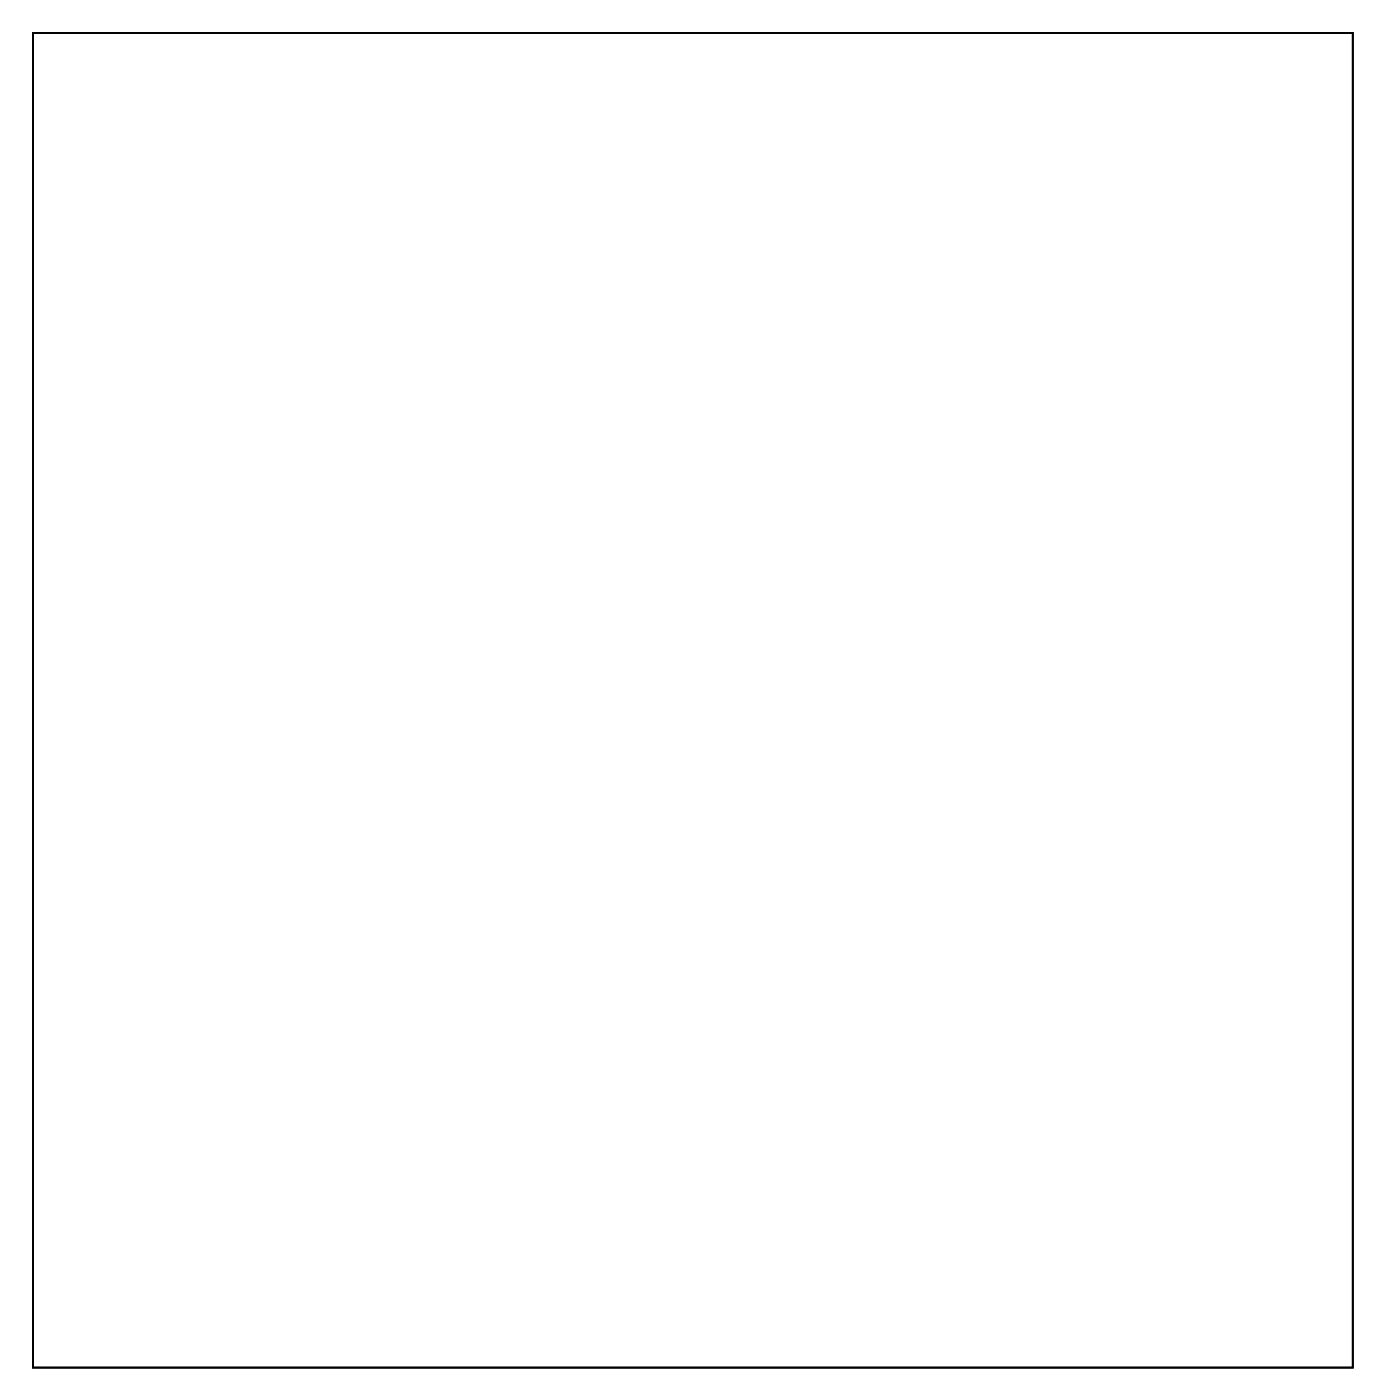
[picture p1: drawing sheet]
<svg xmlns="http://www.w3.org/2000/svg" width="153mm" height="155mm" viewBox="0 0 153 155" stroke-linecap="round" stroke-linejoin="round" font-family="sans-serif">
<path d="M3.6 3.6h145.6v147.3h-145.6z" fill="none" stroke="#000" stroke-width=".2"/>
<path d="M3.6 3.6h145.6v147.3h-145.6z" fill="none" stroke="#000" stroke-width=".11"/>
<path d="M141.7 58.1h1.5v1.5h-1.5z" fill="#fff"/>
<path d="M141.7 58.1h1.5v1.5h-1.5z" fill="none" stroke="#fff" stroke-width=".76" stroke-linecap="butt"/>
<circle cx="142.4" cy="58.9" r=".76" fill="#fff"/>
<circle cx="142.4" cy="58.9" r=".76" fill="none" stroke="#fff" stroke-width=".76" stroke-linecap="butt"/>
<circle cx="142.4" cy="53.8" r=".76" fill="#fff"/>
<circle cx="142.4" cy="53.8" r=".76" fill="none" stroke="#fff" stroke-width=".76" stroke-linecap="butt"/>
<circle cx="136.1" cy="41" r=".6" fill="#fff"/>
<circle cx="136.1" cy="41" r=".6" fill="none" stroke="#fff" stroke-width=".65" stroke-linecap="butt"/>
<path d="M135.5 40.4h1.2v1.2h-1.2z" fill="#fff"/>
<path d="M135.5 40.4h1.2v1.2h-1.2z" fill="none" stroke="#fff" stroke-width=".65" stroke-linecap="butt"/>
<circle cx="136.1" cy="43.5" r=".6" fill="#fff"/>
<circle cx="136.1" cy="43.5" r=".6" fill="none" stroke="#fff" stroke-width=".65" stroke-linecap="butt"/>
<circle cx="139" cy="35.3" r=".89" fill="#fff"/>
<circle cx="139" cy="35.3" r=".89" fill="none" stroke="#fff" stroke-width=".99" stroke-linecap="butt"/>
<path d="M138.1 29.3h1.8v1.8h-1.8z" fill="#fff"/>
<path d="M138.1 29.3h1.8v1.8h-1.8z" fill="none" stroke="#fff" stroke-width=".99" stroke-linecap="butt"/>
<circle cx="139" cy="30.2" r=".89" fill="#fff"/>
<circle cx="139" cy="30.2" r=".89" fill="none" stroke="#fff" stroke-width=".99" stroke-linecap="butt"/>
<circle cx="133.9" cy="32.8" r=".89" fill="#fff"/>
<circle cx="133.9" cy="32.8" r=".89" fill="none" stroke="#fff" stroke-width=".99" stroke-linecap="butt"/>
<circle cx="125.5" cy="88.9" r=".66" fill="#fff"/>
<circle cx="125.5" cy="88.9" r=".66" fill="none" stroke="#fff" stroke-width=".62" stroke-linecap="butt"/>
<circle cx="125.5" cy="91.4" r=".66" fill="#fff"/>
<circle cx="125.5" cy="91.4" r=".66" fill="none" stroke="#fff" stroke-width=".62" stroke-linecap="butt"/>
<circle cx="125.5" cy="94" r=".66" fill="#fff"/>
<circle cx="125.5" cy="94" r=".66" fill="none" stroke="#fff" stroke-width=".62" stroke-linecap="butt"/>
<circle cx="125.5" cy="96.5" r=".66" fill="#fff"/>
<circle cx="125.5" cy="96.5" r=".66" fill="none" stroke="#fff" stroke-width=".62" stroke-linecap="butt"/>
<circle cx="77.3" cy="54.3" r=".66" fill="#fff"/>
<circle cx="77.3" cy="54.3" r=".66" fill="none" stroke="#fff" stroke-width=".62" stroke-linecap="butt"/>
<circle cx="125.5" cy="99.1" r=".66" fill="#fff"/>
<circle cx="125.5" cy="99.1" r=".66" fill="none" stroke="#fff" stroke-width=".62" stroke-linecap="butt"/>
<circle cx="125.5" cy="101.6" r=".66" fill="#fff"/>
<circle cx="125.5" cy="101.6" r=".66" fill="none" stroke="#fff" stroke-width=".62" stroke-linecap="butt"/>
<circle cx="125.5" cy="104.1" r=".66" fill="#fff"/>
<circle cx="125.5" cy="104.1" r=".66" fill="none" stroke="#fff" stroke-width=".62" stroke-linecap="butt"/>
<circle cx="100.1" cy="109.2" r=".66" fill="#fff"/>
<circle cx="100.1" cy="109.2" r=".66" fill="none" stroke="#fff" stroke-width=".62" stroke-linecap="butt"/>
<circle cx="125.5" cy="63.5" r=".66" fill="#fff"/>
<circle cx="125.5" cy="63.5" r=".66" fill="none" stroke="#fff" stroke-width=".62" stroke-linecap="butt"/>
<circle cx="125.5" cy="66" r=".66" fill="#fff"/>
<circle cx="125.5" cy="66" r=".66" fill="none" stroke="#fff" stroke-width=".62" stroke-linecap="butt"/>
<circle cx="125.5" cy="48.3" r=".66" fill="#fff"/>
<circle cx="125.5" cy="48.3" r=".66" fill="none" stroke="#fff" stroke-width=".62" stroke-linecap="butt"/>
<circle cx="125.5" cy="68.6" r=".66" fill="#fff"/>
<circle cx="125.5" cy="68.6" r=".66" fill="none" stroke="#fff" stroke-width=".62" stroke-linecap="butt"/>
<circle cx="125.5" cy="71.1" r=".66" fill="#fff"/>
<circle cx="125.5" cy="71.1" r=".66" fill="none" stroke="#fff" stroke-width=".62" stroke-linecap="butt"/>
<circle cx="125.5" cy="73.7" r=".66" fill="#fff"/>
<circle cx="125.5" cy="73.7" r=".66" fill="none" stroke="#fff" stroke-width=".62" stroke-linecap="butt"/>
<circle cx="125.5" cy="76.2" r=".66" fill="#fff"/>
<circle cx="125.5" cy="76.2" r=".66" fill="none" stroke="#fff" stroke-width=".62" stroke-linecap="butt"/>
<circle cx="125.5" cy="78.7" r=".66" fill="#fff"/>
<circle cx="125.5" cy="78.7" r=".66" fill="none" stroke="#fff" stroke-width=".62" stroke-linecap="butt"/>
<circle cx="79.8" cy="109.2" r=".66" fill="#fff"/>
<circle cx="79.8" cy="109.2" r=".66" fill="none" stroke="#fff" stroke-width=".62" stroke-linecap="butt"/>
<circle cx="125.5" cy="81.3" r=".66" fill="#fff"/>
<circle cx="125.5" cy="81.3" r=".66" fill="none" stroke="#fff" stroke-width=".62" stroke-linecap="butt"/>
<circle cx="120.5" cy="109.2" r=".66" fill="#fff"/>
<circle cx="120.5" cy="109.2" r=".66" fill="none" stroke="#fff" stroke-width=".62" stroke-linecap="butt"/>
<circle cx="77.3" cy="68.6" r=".66" fill="#fff"/>
<circle cx="77.3" cy="68.6" r=".66" fill="none" stroke="#fff" stroke-width=".62" stroke-linecap="butt"/>
<circle cx="90" cy="109.2" r=".66" fill="#fff"/>
<circle cx="90" cy="109.2" r=".66" fill="none" stroke="#fff" stroke-width=".62" stroke-linecap="butt"/>
<circle cx="110.3" cy="109.2" r=".66" fill="#fff"/>
<circle cx="110.3" cy="109.2" r=".66" fill="none" stroke="#fff" stroke-width=".62" stroke-linecap="butt"/>
<circle cx="77.3" cy="44.2" r=".66" fill="#fff"/>
<circle cx="77.3" cy="44.2" r=".66" fill="none" stroke="#fff" stroke-width=".62" stroke-linecap="butt"/>
<circle cx="125.5" cy="58.4" r=".66" fill="#fff"/>
<circle cx="125.5" cy="58.4" r=".66" fill="none" stroke="#fff" stroke-width=".62" stroke-linecap="butt"/>
<circle cx="77.3" cy="58.4" r=".66" fill="#fff"/>
<circle cx="77.3" cy="58.4" r=".66" fill="none" stroke="#fff" stroke-width=".62" stroke-linecap="butt"/>
<circle cx="84.9" cy="109.2" r=".66" fill="#fff"/>
<circle cx="84.9" cy="109.2" r=".66" fill="none" stroke="#fff" stroke-width=".62" stroke-linecap="butt"/>
<circle cx="95.1" cy="109.2" r=".66" fill="#fff"/>
<circle cx="95.1" cy="109.2" r=".66" fill="none" stroke="#fff" stroke-width=".62" stroke-linecap="butt"/>
<circle cx="105.2" cy="109.2" r=".66" fill="#fff"/>
<circle cx="105.2" cy="109.2" r=".66" fill="none" stroke="#fff" stroke-width=".62" stroke-linecap="butt"/>
<circle cx="115.4" cy="109.2" r=".66" fill="#fff"/>
<circle cx="115.4" cy="109.2" r=".66" fill="none" stroke="#fff" stroke-width=".62" stroke-linecap="butt"/>
<circle cx="77.3" cy="99.1" r=".66" fill="#fff"/>
<circle cx="77.3" cy="99.1" r=".66" fill="none" stroke="#fff" stroke-width=".62" stroke-linecap="butt"/>
<circle cx="77.3" cy="96.5" r=".66" fill="#fff"/>
<circle cx="77.3" cy="96.5" r=".66" fill="none" stroke="#fff" stroke-width=".62" stroke-linecap="butt"/>
<circle cx="77.3" cy="94" r=".66" fill="#fff"/>
<circle cx="77.3" cy="94" r=".66" fill="none" stroke="#fff" stroke-width=".62" stroke-linecap="butt"/>
<circle cx="77.3" cy="39.1" r=".66" fill="#fff"/>
<circle cx="77.3" cy="39.1" r=".66" fill="none" stroke="#fff" stroke-width=".62" stroke-linecap="butt"/>
<circle cx="77.3" cy="91.4" r=".66" fill="#fff"/>
<circle cx="77.3" cy="91.4" r=".66" fill="none" stroke="#fff" stroke-width=".62" stroke-linecap="butt"/>
<circle cx="77.3" cy="49.3" r=".66" fill="#fff"/>
<circle cx="77.3" cy="49.3" r=".66" fill="none" stroke="#fff" stroke-width=".62" stroke-linecap="butt"/>
<circle cx="77.3" cy="88.9" r=".66" fill="#fff"/>
<circle cx="77.3" cy="88.9" r=".66" fill="none" stroke="#fff" stroke-width=".62" stroke-linecap="butt"/>
<circle cx="77.3" cy="86.4" r=".66" fill="#fff"/>
<circle cx="77.3" cy="86.4" r=".66" fill="none" stroke="#fff" stroke-width=".62" stroke-linecap="butt"/>
<circle cx="77.3" cy="83.8" r=".66" fill="#fff"/>
<circle cx="77.3" cy="83.8" r=".66" fill="none" stroke="#fff" stroke-width=".62" stroke-linecap="butt"/>
<circle cx="77.3" cy="81.3" r=".66" fill="#fff"/>
<circle cx="77.3" cy="81.3" r=".66" fill="none" stroke="#fff" stroke-width=".62" stroke-linecap="butt"/>
<circle cx="125.5" cy="43.2" r=".66" fill="#fff"/>
<circle cx="125.5" cy="43.2" r=".66" fill="none" stroke="#fff" stroke-width=".62" stroke-linecap="butt"/>
<circle cx="125.5" cy="53.3" r=".66" fill="#fff"/>
<circle cx="125.5" cy="53.3" r=".66" fill="none" stroke="#fff" stroke-width=".62" stroke-linecap="butt"/>
<circle cx="77.3" cy="73.7" r=".66" fill="#fff"/>
<circle cx="77.3" cy="73.7" r=".66" fill="none" stroke="#fff" stroke-width=".62" stroke-linecap="butt"/>
<circle cx="77.3" cy="63.5" r=".66" fill="#fff"/>
<circle cx="77.3" cy="63.5" r=".66" fill="none" stroke="#fff" stroke-width=".62" stroke-linecap="butt"/>
<circle cx="77.3" cy="109.2" r=".66" fill="#fff"/>
<circle cx="77.3" cy="109.2" r=".66" fill="none" stroke="#fff" stroke-width=".62" stroke-linecap="butt"/>
<circle cx="82.4" cy="109.2" r=".66" fill="#fff"/>
<circle cx="82.4" cy="109.2" r=".66" fill="none" stroke="#fff" stroke-width=".62" stroke-linecap="butt"/>
<circle cx="87.4" cy="109.2" r=".66" fill="#fff"/>
<circle cx="87.4" cy="109.2" r=".66" fill="none" stroke="#fff" stroke-width=".62" stroke-linecap="butt"/>
<circle cx="92.5" cy="109.2" r=".66" fill="#fff"/>
<circle cx="92.5" cy="109.2" r=".66" fill="none" stroke="#fff" stroke-width=".62" stroke-linecap="butt"/>
<circle cx="97.6" cy="109.2" r=".66" fill="#fff"/>
<circle cx="97.6" cy="109.2" r=".66" fill="none" stroke="#fff" stroke-width=".62" stroke-linecap="butt"/>
<circle cx="102.7" cy="109.2" r=".66" fill="#fff"/>
<circle cx="102.7" cy="109.2" r=".66" fill="none" stroke="#fff" stroke-width=".62" stroke-linecap="butt"/>
<circle cx="107.8" cy="109.2" r=".66" fill="#fff"/>
<circle cx="107.8" cy="109.2" r=".66" fill="none" stroke="#fff" stroke-width=".62" stroke-linecap="butt"/>
<circle cx="112.8" cy="109.2" r=".66" fill="#fff"/>
<circle cx="112.8" cy="109.2" r=".66" fill="none" stroke="#fff" stroke-width=".62" stroke-linecap="butt"/>
<circle cx="117.9" cy="109.2" r=".66" fill="#fff"/>
<circle cx="117.9" cy="109.2" r=".66" fill="none" stroke="#fff" stroke-width=".62" stroke-linecap="butt"/>
<circle cx="77.3" cy="36.6" r=".66" fill="#fff"/>
<circle cx="77.3" cy="36.6" r=".66" fill="none" stroke="#fff" stroke-width=".62" stroke-linecap="butt"/>
<circle cx="77.3" cy="41.6" r=".66" fill="#fff"/>
<circle cx="77.3" cy="41.6" r=".66" fill="none" stroke="#fff" stroke-width=".62" stroke-linecap="butt"/>
<circle cx="77.3" cy="46.7" r=".66" fill="#fff"/>
<circle cx="77.3" cy="46.7" r=".66" fill="none" stroke="#fff" stroke-width=".62" stroke-linecap="butt"/>
<circle cx="77.3" cy="51.8" r=".66" fill="#fff"/>
<circle cx="77.3" cy="51.8" r=".66" fill="none" stroke="#fff" stroke-width=".62" stroke-linecap="butt"/>
<circle cx="125.5" cy="40.6" r=".66" fill="#fff"/>
<circle cx="125.5" cy="40.6" r=".66" fill="none" stroke="#fff" stroke-width=".62" stroke-linecap="butt"/>
<circle cx="125.5" cy="45.7" r=".66" fill="#fff"/>
<circle cx="125.5" cy="45.7" r=".66" fill="none" stroke="#fff" stroke-width=".62" stroke-linecap="butt"/>
<circle cx="125.5" cy="50.8" r=".66" fill="#fff"/>
<circle cx="125.5" cy="50.8" r=".66" fill="none" stroke="#fff" stroke-width=".62" stroke-linecap="butt"/>
<circle cx="125.5" cy="55.9" r=".66" fill="#fff"/>
<circle cx="125.5" cy="55.9" r=".66" fill="none" stroke="#fff" stroke-width=".62" stroke-linecap="butt"/>
<circle cx="77.3" cy="76.2" r=".66" fill="#fff"/>
<circle cx="77.3" cy="76.2" r=".66" fill="none" stroke="#fff" stroke-width=".62" stroke-linecap="butt"/>
<circle cx="77.3" cy="71.1" r=".66" fill="#fff"/>
<circle cx="77.3" cy="71.1" r=".66" fill="none" stroke="#fff" stroke-width=".62" stroke-linecap="butt"/>
<circle cx="77.3" cy="66" r=".66" fill="#fff"/>
<circle cx="77.3" cy="66" r=".66" fill="none" stroke="#fff" stroke-width=".62" stroke-linecap="butt"/>
<circle cx="77.3" cy="61" r=".66" fill="#fff"/>
<circle cx="77.3" cy="61" r=".66" fill="none" stroke="#fff" stroke-width=".62" stroke-linecap="butt"/>
<circle cx="77.3" cy="106.7" r=".66" fill="#fff"/>
<circle cx="77.3" cy="106.7" r=".66" fill="none" stroke="#fff" stroke-width=".62" stroke-linecap="butt"/>
<circle cx="79.8" cy="106.7" r=".66" fill="#fff"/>
<circle cx="79.8" cy="106.7" r=".66" fill="none" stroke="#fff" stroke-width=".62" stroke-linecap="butt"/>
<circle cx="82.4" cy="106.7" r=".66" fill="#fff"/>
<circle cx="82.4" cy="106.7" r=".66" fill="none" stroke="#fff" stroke-width=".62" stroke-linecap="butt"/>
<circle cx="84.9" cy="106.7" r=".66" fill="#fff"/>
<circle cx="84.9" cy="106.7" r=".66" fill="none" stroke="#fff" stroke-width=".62" stroke-linecap="butt"/>
<circle cx="87.4" cy="106.7" r=".66" fill="#fff"/>
<circle cx="87.4" cy="106.7" r=".66" fill="none" stroke="#fff" stroke-width=".62" stroke-linecap="butt"/>
<circle cx="90" cy="106.7" r=".66" fill="#fff"/>
<circle cx="90" cy="106.7" r=".66" fill="none" stroke="#fff" stroke-width=".62" stroke-linecap="butt"/>
<circle cx="92.5" cy="106.7" r=".66" fill="#fff"/>
<circle cx="92.5" cy="106.7" r=".66" fill="none" stroke="#fff" stroke-width=".62" stroke-linecap="butt"/>
<circle cx="95.1" cy="106.7" r=".66" fill="#fff"/>
<circle cx="95.1" cy="106.7" r=".66" fill="none" stroke="#fff" stroke-width=".62" stroke-linecap="butt"/>
<circle cx="97.6" cy="106.7" r=".66" fill="#fff"/>
<circle cx="97.6" cy="106.7" r=".66" fill="none" stroke="#fff" stroke-width=".62" stroke-linecap="butt"/>
<circle cx="100.1" cy="106.7" r=".66" fill="#fff"/>
<circle cx="100.1" cy="106.7" r=".66" fill="none" stroke="#fff" stroke-width=".62" stroke-linecap="butt"/>
<circle cx="102.7" cy="106.7" r=".66" fill="#fff"/>
<circle cx="102.7" cy="106.7" r=".66" fill="none" stroke="#fff" stroke-width=".62" stroke-linecap="butt"/>
<circle cx="105.2" cy="106.7" r=".66" fill="#fff"/>
<circle cx="105.2" cy="106.7" r=".66" fill="none" stroke="#fff" stroke-width=".62" stroke-linecap="butt"/>
<circle cx="107.8" cy="106.7" r=".66" fill="#fff"/>
<circle cx="107.8" cy="106.7" r=".66" fill="none" stroke="#fff" stroke-width=".62" stroke-linecap="butt"/>
<circle cx="110.3" cy="106.7" r=".66" fill="#fff"/>
<circle cx="110.3" cy="106.7" r=".66" fill="none" stroke="#fff" stroke-width=".62" stroke-linecap="butt"/>
<circle cx="112.8" cy="106.7" r=".66" fill="#fff"/>
<circle cx="112.8" cy="106.7" r=".66" fill="none" stroke="#fff" stroke-width=".62" stroke-linecap="butt"/>
<circle cx="115.4" cy="106.7" r=".66" fill="#fff"/>
<circle cx="115.4" cy="106.7" r=".66" fill="none" stroke="#fff" stroke-width=".62" stroke-linecap="butt"/>
<circle cx="117.9" cy="106.7" r=".66" fill="#fff"/>
<circle cx="117.9" cy="106.7" r=".66" fill="none" stroke="#fff" stroke-width=".62" stroke-linecap="butt"/>
<circle cx="120.5" cy="106.7" r=".66" fill="#fff"/>
<circle cx="120.5" cy="106.7" r=".66" fill="none" stroke="#fff" stroke-width=".62" stroke-linecap="butt"/>
<circle cx="125.5" cy="86.4" r=".66" fill="#fff"/>
<circle cx="125.5" cy="86.4" r=".66" fill="none" stroke="#fff" stroke-width=".62" stroke-linecap="butt"/>
<circle cx="136.1" cy="53.4" r=".7" fill="#fff"/>
<circle cx="136.1" cy="53.4" r=".7" fill="none" stroke="#fff" stroke-width=".76" stroke-linecap="butt"/>
<circle cx="136" cy="58.7" r=".7" fill="#fff"/>
<circle cx="136" cy="58.7" r=".7" fill="none" stroke="#fff" stroke-width=".76" stroke-linecap="butt"/>
<path d="M36.8 108.1h1.6v1.5h-1.6z" fill="#fff"/>
<path d="M36.8 108.1h1.6v1.5h-1.6z" fill="none" stroke="#fff" stroke-width=".76" stroke-linecap="butt"/>
<circle cx="37.6" cy="108.9" r=".76" fill="#fff"/>
<circle cx="37.6" cy="108.9" r=".76" fill="none" stroke="#fff" stroke-width=".76" stroke-linecap="butt"/>
<circle cx="32.5" cy="108.9" r=".76" fill="#fff"/>
<circle cx="32.5" cy="108.9" r=".76" fill="none" stroke="#fff" stroke-width=".76" stroke-linecap="butt"/>
<path d="M25.3 107.9h2v2h-2z" fill="#fff"/>
<path d="M25.3 107.9h2v2h-2z" fill="none" stroke="#fff" stroke-width=".76" stroke-linecap="butt"/>
<circle cx="26.3" cy="108.9" r="1" fill="#fff"/>
<circle cx="26.3" cy="108.9" r="1" fill="none" stroke="#fff" stroke-width=".76" stroke-linecap="butt"/>
<circle cx="21.3" cy="108.9" r="1" fill="#fff"/>
<circle cx="21.3" cy="108.9" r="1" fill="none" stroke="#fff" stroke-width=".76" stroke-linecap="butt"/>
<path d="M48.1 108h1.6v1.5h-1.6z" fill="#fff"/>
<path d="M48.1 108h1.6v1.5h-1.6z" fill="none" stroke="#fff" stroke-width=".76" stroke-linecap="butt"/>
<circle cx="48.9" cy="108.8" r=".76" fill="#fff"/>
<circle cx="48.9" cy="108.8" r=".76" fill="none" stroke="#fff" stroke-width=".76" stroke-linecap="butt"/>
<circle cx="43.8" cy="108.8" r=".76" fill="#fff"/>
<circle cx="43.8" cy="108.8" r=".76" fill="none" stroke="#fff" stroke-width=".76" stroke-linecap="butt"/>
<path d="M108.7 30.4h1.4v1.4h-1.4z" fill="#fff"/>
<path d="M108.7 30.4h1.4v1.4h-1.4z" fill="none" stroke="#fff" stroke-width=".76" stroke-linecap="butt"/>
<circle cx="109.4" cy="31.1" r=".7" fill="#fff"/>
<circle cx="109.4" cy="31.1" r=".7" fill="none" stroke="#fff" stroke-width=".76" stroke-linecap="butt"/>
<circle cx="109.4" cy="33.6" r=".7" fill="#fff"/>
<circle cx="109.4" cy="33.6" r=".7" fill="none" stroke="#fff" stroke-width=".76" stroke-linecap="butt"/>
<circle cx="109.4" cy="36.1" r=".7" fill="#fff"/>
<circle cx="109.4" cy="36.1" r=".7" fill="none" stroke="#fff" stroke-width=".76" stroke-linecap="butt"/>
<circle cx="109.4" cy="38.7" r=".7" fill="#fff"/>
<circle cx="109.4" cy="38.7" r=".7" fill="none" stroke="#fff" stroke-width=".76" stroke-linecap="butt"/>
<circle cx="109.4" cy="41.2" r=".7" fill="#fff"/>
<circle cx="109.4" cy="41.2" r=".7" fill="none" stroke="#fff" stroke-width=".76" stroke-linecap="butt"/>
<circle cx="109.4" cy="43.8" r=".7" fill="#fff"/>
<circle cx="109.4" cy="43.8" r=".7" fill="none" stroke="#fff" stroke-width=".76" stroke-linecap="butt"/>
<circle cx="109.4" cy="46.3" r=".7" fill="#fff"/>
<circle cx="109.4" cy="46.3" r=".7" fill="none" stroke="#fff" stroke-width=".76" stroke-linecap="butt"/>
<circle cx="109.4" cy="48.8" r=".7" fill="#fff"/>
<circle cx="109.4" cy="48.8" r=".7" fill="none" stroke="#fff" stroke-width=".76" stroke-linecap="butt"/>
<circle cx="109.4" cy="51.4" r=".7" fill="#fff"/>
<circle cx="109.4" cy="51.4" r=".7" fill="none" stroke="#fff" stroke-width=".76" stroke-linecap="butt"/>
<circle cx="109.4" cy="53.9" r=".7" fill="#fff"/>
<circle cx="109.4" cy="53.9" r=".7" fill="none" stroke="#fff" stroke-width=".76" stroke-linecap="butt"/>
<circle cx="109.4" cy="56.5" r=".7" fill="#fff"/>
<circle cx="109.4" cy="56.5" r=".7" fill="none" stroke="#fff" stroke-width=".76" stroke-linecap="butt"/>
<circle cx="109.4" cy="59" r=".7" fill="#fff"/>
<circle cx="109.4" cy="59" r=".7" fill="none" stroke="#fff" stroke-width=".76" stroke-linecap="butt"/>
<circle cx="109.4" cy="61.5" r=".7" fill="#fff"/>
<circle cx="109.4" cy="61.5" r=".7" fill="none" stroke="#fff" stroke-width=".76" stroke-linecap="butt"/>
<circle cx="109.4" cy="64.1" r=".7" fill="#fff"/>
<circle cx="109.4" cy="64.1" r=".7" fill="none" stroke="#fff" stroke-width=".76" stroke-linecap="butt"/>
<path d="M108.7 30.3h1.5v1.5h-1.5z" fill="#fff"/>
<path d="M108.7 30.3h1.5v1.5h-1.5z" fill="none" stroke="#fff" stroke-width=".25"/>
<path d="M108.7 32.9h1.5v1.4h-1.5z" fill="#fff"/>
<path d="M108.7 32.9h1.5v1.4h-1.5z" fill="none" stroke="#fff" stroke-width=".25"/>
<path d="M108.7 35.4h1.5v1.4h-1.5z" fill="#fff"/>
<path d="M108.7 35.4h1.5v1.4h-1.5z" fill="none" stroke="#fff" stroke-width=".25"/>
<path d="M108.7 38h1.5v1.4h-1.5z" fill="#fff"/>
<path d="M108.7 38h1.5v1.4h-1.5z" fill="none" stroke="#fff" stroke-width=".25"/>
<path d="M108.7 40.5h1.5v1.4h-1.5z" fill="#fff"/>
<path d="M108.7 40.5h1.5v1.4h-1.5z" fill="none" stroke="#fff" stroke-width=".25"/>
<path d="M108.7 43h1.5v1.5h-1.5z" fill="#fff"/>
<path d="M108.7 43h1.5v1.5h-1.5z" fill="none" stroke="#fff" stroke-width=".25"/>
<path d="M108.7 45.6h1.5v1.4h-1.5z" fill="#fff"/>
<path d="M108.7 45.6h1.5v1.4h-1.5z" fill="none" stroke="#fff" stroke-width=".25"/>
<path d="M108.7 48.1h1.5v1.4h-1.5z" fill="#fff"/>
<path d="M108.7 48.1h1.5v1.4h-1.5z" fill="none" stroke="#fff" stroke-width=".25"/>
<path d="M108.7 50.7h1.5v1.4h-1.5z" fill="#fff"/>
<path d="M108.7 50.7h1.5v1.4h-1.5z" fill="none" stroke="#fff" stroke-width=".25"/>
<path d="M108.7 53.2h1.5v1.4h-1.5z" fill="#fff"/>
<path d="M108.7 53.2h1.5v1.4h-1.5z" fill="none" stroke="#fff" stroke-width=".25"/>
<path d="M108.7 55.7h1.5v1.5h-1.5z" fill="#fff"/>
<path d="M108.7 55.7h1.5v1.5h-1.5z" fill="none" stroke="#fff" stroke-width=".25"/>
<path d="M108.7 58.3h1.5v1.4h-1.5z" fill="#fff"/>
<path d="M108.7 58.3h1.5v1.4h-1.5z" fill="none" stroke="#fff" stroke-width=".25"/>
<path d="M108.7 60.8h1.5v1.4h-1.5z" fill="#fff"/>
<path d="M108.7 60.8h1.5v1.4h-1.5z" fill="none" stroke="#fff" stroke-width=".25"/>
<path d="M108.7 63.4h1.5v1.4h-1.5z" fill="#fff"/>
<path d="M108.7 63.4h1.5v1.4h-1.5z" fill="none" stroke="#fff" stroke-width=".25"/>
<circle cx="94.2" cy="31.1" r=".7" fill="#fff"/>
<circle cx="94.2" cy="31.1" r=".7" fill="none" stroke="#fff" stroke-width=".76" stroke-linecap="butt"/>
<circle cx="94.3" cy="33.6" r=".7" fill="#fff"/>
<circle cx="94.3" cy="33.6" r=".7" fill="none" stroke="#fff" stroke-width=".76" stroke-linecap="butt"/>
<circle cx="94.3" cy="36.1" r=".7" fill="#fff"/>
<circle cx="94.3" cy="36.1" r=".7" fill="none" stroke="#fff" stroke-width=".76" stroke-linecap="butt"/>
<circle cx="94.3" cy="38.7" r=".7" fill="#fff"/>
<circle cx="94.3" cy="38.7" r=".7" fill="none" stroke="#fff" stroke-width=".76" stroke-linecap="butt"/>
<circle cx="94.3" cy="41.2" r=".7" fill="#fff"/>
<circle cx="94.3" cy="41.2" r=".7" fill="none" stroke="#fff" stroke-width=".76" stroke-linecap="butt"/>
<circle cx="94.3" cy="43.8" r=".7" fill="#fff"/>
<circle cx="94.3" cy="43.8" r=".7" fill="none" stroke="#fff" stroke-width=".76" stroke-linecap="butt"/>
<circle cx="94.3" cy="46.3" r=".7" fill="#fff"/>
<circle cx="94.3" cy="46.3" r=".7" fill="none" stroke="#fff" stroke-width=".76" stroke-linecap="butt"/>
<circle cx="94.3" cy="48.8" r=".7" fill="#fff"/>
<circle cx="94.3" cy="48.8" r=".7" fill="none" stroke="#fff" stroke-width=".76" stroke-linecap="butt"/>
<circle cx="94.3" cy="51.4" r=".7" fill="#fff"/>
<circle cx="94.3" cy="51.4" r=".7" fill="none" stroke="#fff" stroke-width=".76" stroke-linecap="butt"/>
<circle cx="94.3" cy="53.9" r=".7" fill="#fff"/>
<circle cx="94.3" cy="53.9" r=".7" fill="none" stroke="#fff" stroke-width=".76" stroke-linecap="butt"/>
<circle cx="94.3" cy="56.5" r=".7" fill="#fff"/>
<circle cx="94.3" cy="56.5" r=".7" fill="none" stroke="#fff" stroke-width=".76" stroke-linecap="butt"/>
<circle cx="94.3" cy="59" r=".7" fill="#fff"/>
<circle cx="94.3" cy="59" r=".7" fill="none" stroke="#fff" stroke-width=".76" stroke-linecap="butt"/>
<circle cx="94.3" cy="61.5" r=".7" fill="#fff"/>
<circle cx="94.3" cy="61.5" r=".7" fill="none" stroke="#fff" stroke-width=".76" stroke-linecap="butt"/>
<circle cx="94.3" cy="64.1" r=".7" fill="#fff"/>
<circle cx="94.3" cy="64.1" r=".7" fill="none" stroke="#fff" stroke-width=".76" stroke-linecap="butt"/>
<path d="M93.6 30.3h1.4v1.5h-1.4z" fill="#fff"/>
<path d="M93.6 30.3h1.4v1.5h-1.4z" fill="none" stroke="#fff" stroke-width=".25"/>
<path d="M93.6 32.9h1.4v1.4h-1.4z" fill="#fff"/>
<path d="M93.6 32.9h1.4v1.4h-1.4z" fill="none" stroke="#fff" stroke-width=".25"/>
<path d="M93.6 35.4h1.4v1.4h-1.4z" fill="#fff"/>
<path d="M93.6 35.4h1.4v1.4h-1.4z" fill="none" stroke="#fff" stroke-width=".25"/>
<path d="M93.6 38h1.4v1.4h-1.4z" fill="#fff"/>
<path d="M93.6 38h1.4v1.4h-1.4z" fill="none" stroke="#fff" stroke-width=".25"/>
<path d="M93.6 40.5h1.4v1.4h-1.4z" fill="#fff"/>
<path d="M93.6 40.5h1.4v1.4h-1.4z" fill="none" stroke="#fff" stroke-width=".25"/>
<path d="M93.6 43h1.4v1.5h-1.4z" fill="#fff"/>
<path d="M93.6 43h1.4v1.5h-1.4z" fill="none" stroke="#fff" stroke-width=".25"/>
<path d="M93.6 45.6h1.4v1.4h-1.4z" fill="#fff"/>
<path d="M93.6 45.6h1.4v1.4h-1.4z" fill="none" stroke="#fff" stroke-width=".25"/>
<path d="M93.6 48.1h1.4v1.4h-1.4z" fill="#fff"/>
<path d="M93.6 48.1h1.4v1.4h-1.4z" fill="none" stroke="#fff" stroke-width=".25"/>
<path d="M93.6 50.7h1.4v1.4h-1.4z" fill="#fff"/>
<path d="M93.6 50.7h1.4v1.4h-1.4z" fill="none" stroke="#fff" stroke-width=".25"/>
<path d="M93.6 53.2h1.4v1.4h-1.4z" fill="#fff"/>
<path d="M93.6 53.2h1.4v1.4h-1.4z" fill="none" stroke="#fff" stroke-width=".25"/>
<path d="M93.6 55.7h1.4v1.5h-1.4z" fill="#fff"/>
<path d="M93.6 55.7h1.4v1.5h-1.4z" fill="none" stroke="#fff" stroke-width=".25"/>
<path d="M93.6 58.3h1.4v1.4h-1.4z" fill="#fff"/>
<path d="M93.6 58.3h1.4v1.4h-1.4z" fill="none" stroke="#fff" stroke-width=".25"/>
<path d="M93.6 60.8h1.4v1.4h-1.4z" fill="#fff"/>
<path d="M93.6 60.8h1.4v1.4h-1.4z" fill="none" stroke="#fff" stroke-width=".25"/>
<path d="M93.6 63.4h1.4v1.4h-1.4z" fill="#fff"/>
<path d="M93.6 63.4h1.4v1.4h-1.4z" fill="none" stroke="#fff" stroke-width=".25"/>
<circle cx="132.2" cy="56" r=".7" fill="#fff"/>
<circle cx="132.2" cy="56" r=".7" fill="none" stroke="#fff" stroke-width=".76" stroke-linecap="butt"/>
<circle cx="112.2" cy="61.6" r=".7" fill="#fff"/>
<circle cx="112.2" cy="61.6" r=".7" fill="none" stroke="#fff" stroke-width=".76" stroke-linecap="butt"/>
<circle cx="114.4" cy="59.1" r=".7" fill="#fff"/>
<circle cx="114.4" cy="59.1" r=".7" fill="none" stroke="#fff" stroke-width=".76" stroke-linecap="butt"/>
<circle cx="116.5" cy="56.4" r=".7" fill="#fff"/>
<circle cx="116.5" cy="56.4" r=".7" fill="none" stroke="#fff" stroke-width=".76" stroke-linecap="butt"/>
<circle cx="88.4" cy="55" r=".7" fill="#fff"/>
<circle cx="88.4" cy="55" r=".7" fill="none" stroke="#fff" stroke-width=".76" stroke-linecap="butt"/>
<circle cx="88.4" cy="52.1" r=".7" fill="#fff"/>
<circle cx="88.4" cy="52.1" r=".7" fill="none" stroke="#fff" stroke-width=".76" stroke-linecap="butt"/>
<circle cx="88.2" cy="58.7" r=".7" fill="#fff"/>
<circle cx="88.2" cy="58.7" r=".7" fill="none" stroke="#fff" stroke-width=".76" stroke-linecap="butt"/>
<circle cx="88.3" cy="61.4" r=".7" fill="#fff"/>
<circle cx="88.3" cy="61.4" r=".7" fill="none" stroke="#fff" stroke-width=".76" stroke-linecap="butt"/>
<circle cx="88.3" cy="64" r=".7" fill="#fff"/>
<circle cx="88.3" cy="64" r=".7" fill="none" stroke="#fff" stroke-width=".76" stroke-linecap="butt"/>
<circle cx="105.6" cy="53.7" r=".7" fill="#fff"/>
<circle cx="105.6" cy="53.7" r=".7" fill="none" stroke="#fff" stroke-width=".76" stroke-linecap="butt"/>
<circle cx="88.2" cy="66.6" r=".7" fill="#fff"/>
<circle cx="88.2" cy="66.6" r=".7" fill="none" stroke="#fff" stroke-width=".76" stroke-linecap="butt"/>
<circle cx="112.2" cy="66.8" r=".7" fill="#fff"/>
<circle cx="112.2" cy="66.8" r=".7" fill="none" stroke="#fff" stroke-width=".76" stroke-linecap="butt"/>
<circle cx="114.4" cy="69.1" r=".7" fill="#fff"/>
<circle cx="114.4" cy="69.1" r=".7" fill="none" stroke="#fff" stroke-width=".76" stroke-linecap="butt"/>
<circle cx="88.2" cy="69" r=".7" fill="#fff"/>
<circle cx="88.2" cy="69" r=".7" fill="none" stroke="#fff" stroke-width=".76" stroke-linecap="butt"/>
<circle cx="116.5" cy="71.5" r=".7" fill="#fff"/>
<circle cx="116.5" cy="71.5" r=".7" fill="none" stroke="#fff" stroke-width=".76" stroke-linecap="butt"/>
<circle cx="88.2" cy="71.5" r=".7" fill="#fff"/>
<circle cx="88.2" cy="71.5" r=".7" fill="none" stroke="#fff" stroke-width=".76" stroke-linecap="butt"/>
<circle cx="101.9" cy="51.4" r=".7" fill="#fff"/>
<circle cx="101.9" cy="51.4" r=".7" fill="none" stroke="#fff" stroke-width=".76" stroke-linecap="butt"/>
<circle cx="99.9" cy="46.2" r=".7" fill="#fff"/>
<circle cx="99.9" cy="46.2" r=".7" fill="none" stroke="#fff" stroke-width=".76" stroke-linecap="butt"/>
<circle cx="102.3" cy="41.1" r=".7" fill="#fff"/>
<circle cx="102.3" cy="41.1" r=".7" fill="none" stroke="#fff" stroke-width=".76" stroke-linecap="butt"/>
<circle cx="105" cy="36.1" r=".7" fill="#fff"/>
<circle cx="105" cy="36.1" r=".7" fill="none" stroke="#fff" stroke-width=".76" stroke-linecap="butt"/>
<circle cx="130.8" cy="50.8" r=".7" fill="#fff"/>
<circle cx="130.8" cy="50.8" r=".7" fill="none" stroke="#fff" stroke-width=".76" stroke-linecap="butt"/>
<circle cx="123.4" cy="33.7" r=".7" fill="#fff"/>
<circle cx="123.4" cy="33.7" r=".7" fill="none" stroke="#fff" stroke-width=".76" stroke-linecap="butt"/>
<circle cx="121.6" cy="39" r=".7" fill="#fff"/>
<circle cx="121.6" cy="39" r=".7" fill="none" stroke="#fff" stroke-width=".76" stroke-linecap="butt"/>
<circle cx="119.9" cy="43.9" r=".7" fill="#fff"/>
<circle cx="119.9" cy="43.9" r=".7" fill="none" stroke="#fff" stroke-width=".76" stroke-linecap="butt"/>
<circle cx="118.2" cy="49.1" r=".7" fill="#fff"/>
<circle cx="118.2" cy="49.1" r=".7" fill="none" stroke="#fff" stroke-width=".76" stroke-linecap="butt"/>
<circle cx="100.3" cy="86.4" r=".7" fill="#fff"/>
<circle cx="100.3" cy="86.4" r=".7" fill="none" stroke="#fff" stroke-width=".76" stroke-linecap="butt"/>
<circle cx="82.9" cy="41" r=".7" fill="#fff"/>
<circle cx="82.9" cy="41" r=".7" fill="none" stroke="#fff" stroke-width=".76" stroke-linecap="butt"/>
<circle cx="83" cy="27.8" r=".7" fill="#fff"/>
<circle cx="83" cy="27.8" r=".7" fill="none" stroke="#fff" stroke-width=".76" stroke-linecap="butt"/>
<circle cx="103.1" cy="86.4" r=".7" fill="#fff"/>
<circle cx="103.1" cy="86.4" r=".7" fill="none" stroke="#fff" stroke-width=".76" stroke-linecap="butt"/>
<circle cx="85.6" cy="43.7" r=".7" fill="#fff"/>
<circle cx="85.6" cy="43.7" r=".7" fill="none" stroke="#fff" stroke-width=".76" stroke-linecap="butt"/>
<circle cx="85.6" cy="25.4" r=".7" fill="#fff"/>
<circle cx="85.6" cy="25.4" r=".7" fill="none" stroke="#fff" stroke-width=".76" stroke-linecap="butt"/>
<circle cx="58.4" cy="27.5" r=".7" fill="#fff"/>
<circle cx="58.4" cy="27.5" r=".7" fill="none" stroke="#fff" stroke-width=".76" stroke-linecap="butt"/>
<circle cx="55.6" cy="25" r=".7" fill="#fff"/>
<circle cx="55.6" cy="25" r=".7" fill="none" stroke="#fff" stroke-width=".76" stroke-linecap="butt"/>
<circle cx="108.1" cy="93.4" r=".7" fill="#fff"/>
<circle cx="108.1" cy="93.4" r=".7" fill="none" stroke="#fff" stroke-width=".76" stroke-linecap="butt"/>
<circle cx="85.5" cy="50.3" r=".7" fill="#fff"/>
<circle cx="85.5" cy="50.3" r=".7" fill="none" stroke="#fff" stroke-width=".76" stroke-linecap="butt"/>
<circle cx="88" cy="36" r=".7" fill="#fff"/>
<circle cx="88" cy="36" r=".7" fill="none" stroke="#fff" stroke-width=".76" stroke-linecap="butt"/>
<circle cx="52.6" cy="134.9" r=".7" fill="#fff"/>
<circle cx="52.6" cy="134.9" r=".7" fill="none" stroke="#fff" stroke-width=".76" stroke-linecap="butt"/>
<circle cx="38.1" cy="139.4" r=".7" fill="#fff"/>
<circle cx="38.1" cy="139.4" r=".7" fill="none" stroke="#fff" stroke-width=".76" stroke-linecap="butt"/>
<circle cx="79.9" cy="114" r=".7" fill="#fff"/>
<circle cx="79.9" cy="114" r=".7" fill="none" stroke="#fff" stroke-width=".76" stroke-linecap="butt"/>
<circle cx="53.1" cy="21.3" r=".7" fill="#fff"/>
<circle cx="53.1" cy="21.3" r=".7" fill="none" stroke="#fff" stroke-width=".76" stroke-linecap="butt"/>
<circle cx="52.8" cy="126" r=".7" fill="#fff"/>
<circle cx="52.8" cy="126" r=".7" fill="none" stroke="#fff" stroke-width=".76" stroke-linecap="butt"/>
<circle cx="72.5" cy="46.7" r=".7" fill="#fff"/>
<circle cx="72.5" cy="46.7" r=".7" fill="none" stroke="#fff" stroke-width=".76" stroke-linecap="butt"/>
<circle cx="87.5" cy="113.8" r=".7" fill="#fff"/>
<circle cx="87.5" cy="113.8" r=".7" fill="none" stroke="#fff" stroke-width=".76" stroke-linecap="butt"/>
<circle cx="142.1" cy="16.7" r=".7" fill="#fff"/>
<circle cx="142.1" cy="16.7" r=".7" fill="none" stroke="#fff" stroke-width=".76" stroke-linecap="butt"/>
<circle cx="142.1" cy="19.3" r=".7" fill="#fff"/>
<circle cx="142.1" cy="19.3" r=".7" fill="none" stroke="#fff" stroke-width=".76" stroke-linecap="butt"/>
<circle cx="142.1" cy="21.8" r=".7" fill="#fff"/>
<circle cx="142.1" cy="21.8" r=".7" fill="none" stroke="#fff" stroke-width=".76" stroke-linecap="butt"/>
<circle cx="32.9" cy="96.4" r=".7" fill="#fff"/>
<circle cx="32.9" cy="96.4" r=".7" fill="none" stroke="#fff" stroke-width=".76" stroke-linecap="butt"/>
<circle cx="127.9" cy="9.2" r=".7" fill="#fff"/>
<circle cx="127.9" cy="9.2" r=".7" fill="none" stroke="#fff" stroke-width=".76" stroke-linecap="butt"/>
<circle cx="73.4" cy="18.6" r=".7" fill="#fff"/>
<circle cx="73.4" cy="18.6" r=".7" fill="none" stroke="#fff" stroke-width=".76" stroke-linecap="butt"/>
<circle cx="127.9" cy="15.7" r=".7" fill="#fff"/>
<circle cx="127.9" cy="15.7" r=".7" fill="none" stroke="#fff" stroke-width=".76" stroke-linecap="butt"/>
<circle cx="21.3" cy="100.6" r=".7" fill="#fff"/>
<circle cx="21.3" cy="100.6" r=".7" fill="none" stroke="#fff" stroke-width=".76" stroke-linecap="butt"/>
<circle cx="21.3" cy="90.4" r=".7" fill="#fff"/>
<circle cx="21.3" cy="90.4" r=".7" fill="none" stroke="#fff" stroke-width=".76" stroke-linecap="butt"/>
<circle cx="26.5" cy="100.8" r=".7" fill="#fff"/>
<circle cx="26.5" cy="100.8" r=".7" fill="none" stroke="#fff" stroke-width=".76" stroke-linecap="butt"/>
<circle cx="26.5" cy="90.6" r=".7" fill="#fff"/>
<circle cx="26.5" cy="90.6" r=".7" fill="none" stroke="#fff" stroke-width=".76" stroke-linecap="butt"/>
<circle cx="43.8" cy="98.6" r=".7" fill="#fff"/>
<circle cx="43.8" cy="98.6" r=".7" fill="none" stroke="#fff" stroke-width=".76" stroke-linecap="butt"/>
<circle cx="43.8" cy="88.4" r=".7" fill="#fff"/>
<circle cx="43.8" cy="88.4" r=".7" fill="none" stroke="#fff" stroke-width=".76" stroke-linecap="butt"/>
<circle cx="48.8" cy="98.6" r=".7" fill="#fff"/>
<circle cx="48.8" cy="98.6" r=".7" fill="none" stroke="#fff" stroke-width=".76" stroke-linecap="butt"/>
<circle cx="48.8" cy="88.4" r=".7" fill="#fff"/>
<circle cx="48.8" cy="88.4" r=".7" fill="none" stroke="#fff" stroke-width=".76" stroke-linecap="butt"/>
</svg>
